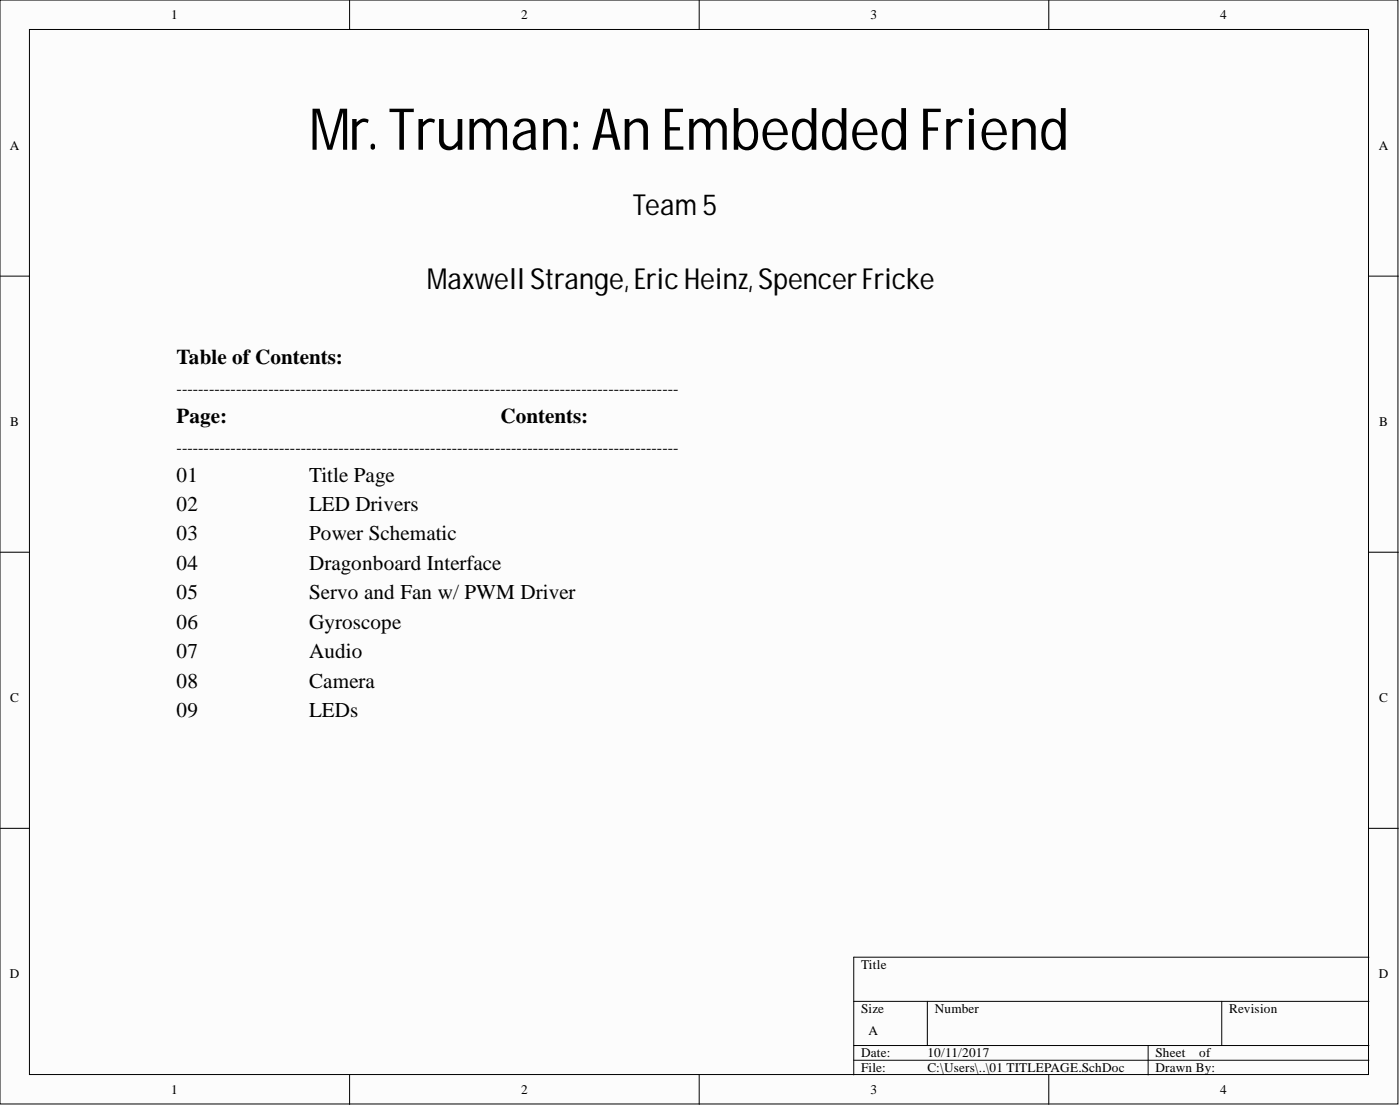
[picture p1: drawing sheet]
<svg xmlns="http://www.w3.org/2000/svg" width="241mm" height="190mm" viewBox="0 0 241 190" stroke-linecap="round" stroke-linejoin="round" font-family="sans-serif">
<defs><g id="words">
<text font-size="10" x="53.3" y="25.8">Mr. Truman: An Embedded Friend</text>
<g font-size="5">
<text x="109.1" y="37">Team 5</text>
<text x="73.6" y="49.7">Maxwell Strange, Eric Heinz, Spencer Fricke</text>
</g>
<g font-size="3.6">
<text x="30.4" y="62.7">Table of Contents:</text>
<text x="30.4" y="72.8">Page:</text>
<text x="86.3" y="72.8">Contents:</text>
<text x="30.4" y="82.9">01</text>
<text x="53.3" y="82.9">Title Page</text>
<text x="30.4" y="88">02</text>
<text x="53.3" y="88">LED Drivers</text>
<text x="30.4" y="93.1">03</text>
<text x="53.3" y="93.1">Power Schematic</text>
<text x="30.4" y="98.2">04</text>
<text x="53.3" y="98.2">Dragonboard Interface</text>
<text x="30.4" y="103.2">05</text>
<text x="53.3" y="103.2">Servo and Fan w/ PWM Driver</text>
<text x="30.4" y="108.3">06</text>
<text x="30.4" y="113.4">07</text>
<text x="53.3" y="108.3">Gyroscope</text>
<text x="53.3" y="113.4">Audio</text>
<text x="30.4" y="118.5">08</text>
<text x="53.3" y="118.5">Camera</text>
<text x="30.4" y="123.5">09</text>
<text x="53.3" y="123.5">LEDs</text>
</g>
<g font-size="2.8">
<text x="30.4" y="67.9">---------------------------------------------------------------------------------------------</text>
<text x="30.4" y="78">---------------------------------------------------------------------------------------------</text>
</g>
<g font-size="2.3">
<text x="29.5" y="3.3">1</text>
<text x="89.8" y="3.3">2</text>
<text x="150" y="3.3">3</text>
<text x="210.3" y="3.3">4</text>
<text x="1.7" y="25.8">A</text>
<text x="237.6" y="25.8">A</text>
<text x="1.8" y="73.4">B</text>
<text x="237.7" y="73.4">B</text>
<text x="1.8" y="120.9">C</text>
<text x="237.7" y="120.9">C</text>
<text x="148.4" y="166.9">Title</text>
<text x="1.7" y="168.5">D</text>
<text x="237.6" y="168.5">D</text>
<text x="148.4" y="174.5">Size</text>
<text x="149.7" y="178.3">A</text>
<text x="161.1" y="174.5">Number</text>
<text x="211.8" y="174.5">Revision</text>
<text x="148.4" y="182.1">Date:</text>
<text x="148.4" y="184.7">File:</text>
<text x="159.8" y="182.1">10/11/2017</text>
<text x="159.8" y="184.7">C:\Users\..\01 TITLEPAGE.SchDoc</text>
<text x="199.2" y="182.1">Sheet</text>
<text x="199.2" y="184.7">Drawn By:</text>
<text x="206.7" y="182.1">of</text>
<text x="29.5" y="188.5">1</text>
<text x="89.8" y="188.5">2</text>
<text x="150" y="188.5">3</text>
<text x="210.3" y="188.5">4</text>
</g>
</g></defs>
<g fill="#fcfcfc" stroke="#000" stroke-width=".17">
<path d="M0 0h240.9v190.2h-240.9z"/>
<path d="M5.1 5.1h230.8v180h-230.8z"/>
</g>
<g fill="none" stroke="#000" stroke-width=".17">
<path d="M60.3 0v5.1M120.5 0v5.1M180.8 0v5.1M0 47.6h5.1M235.9 47.6h5.1M0 95.1h5.1M235.9 95.1h5.1M0 142.7h5.1M235.9 142.7h5.1M147.1 172.5h88.8M159.8 172.5v7.6M210.6 172.5v7.6"/>
<path d="M235.9 164.9h-88.8v20.3M60.3 185.2v5M120.5 185.2v5M147.1 180.1h88.8M147.1 182.6h88.8M180.8 185.2v5M197.9 180.1v5.1"/>
</g>
<use href="#words"/>
</svg>
